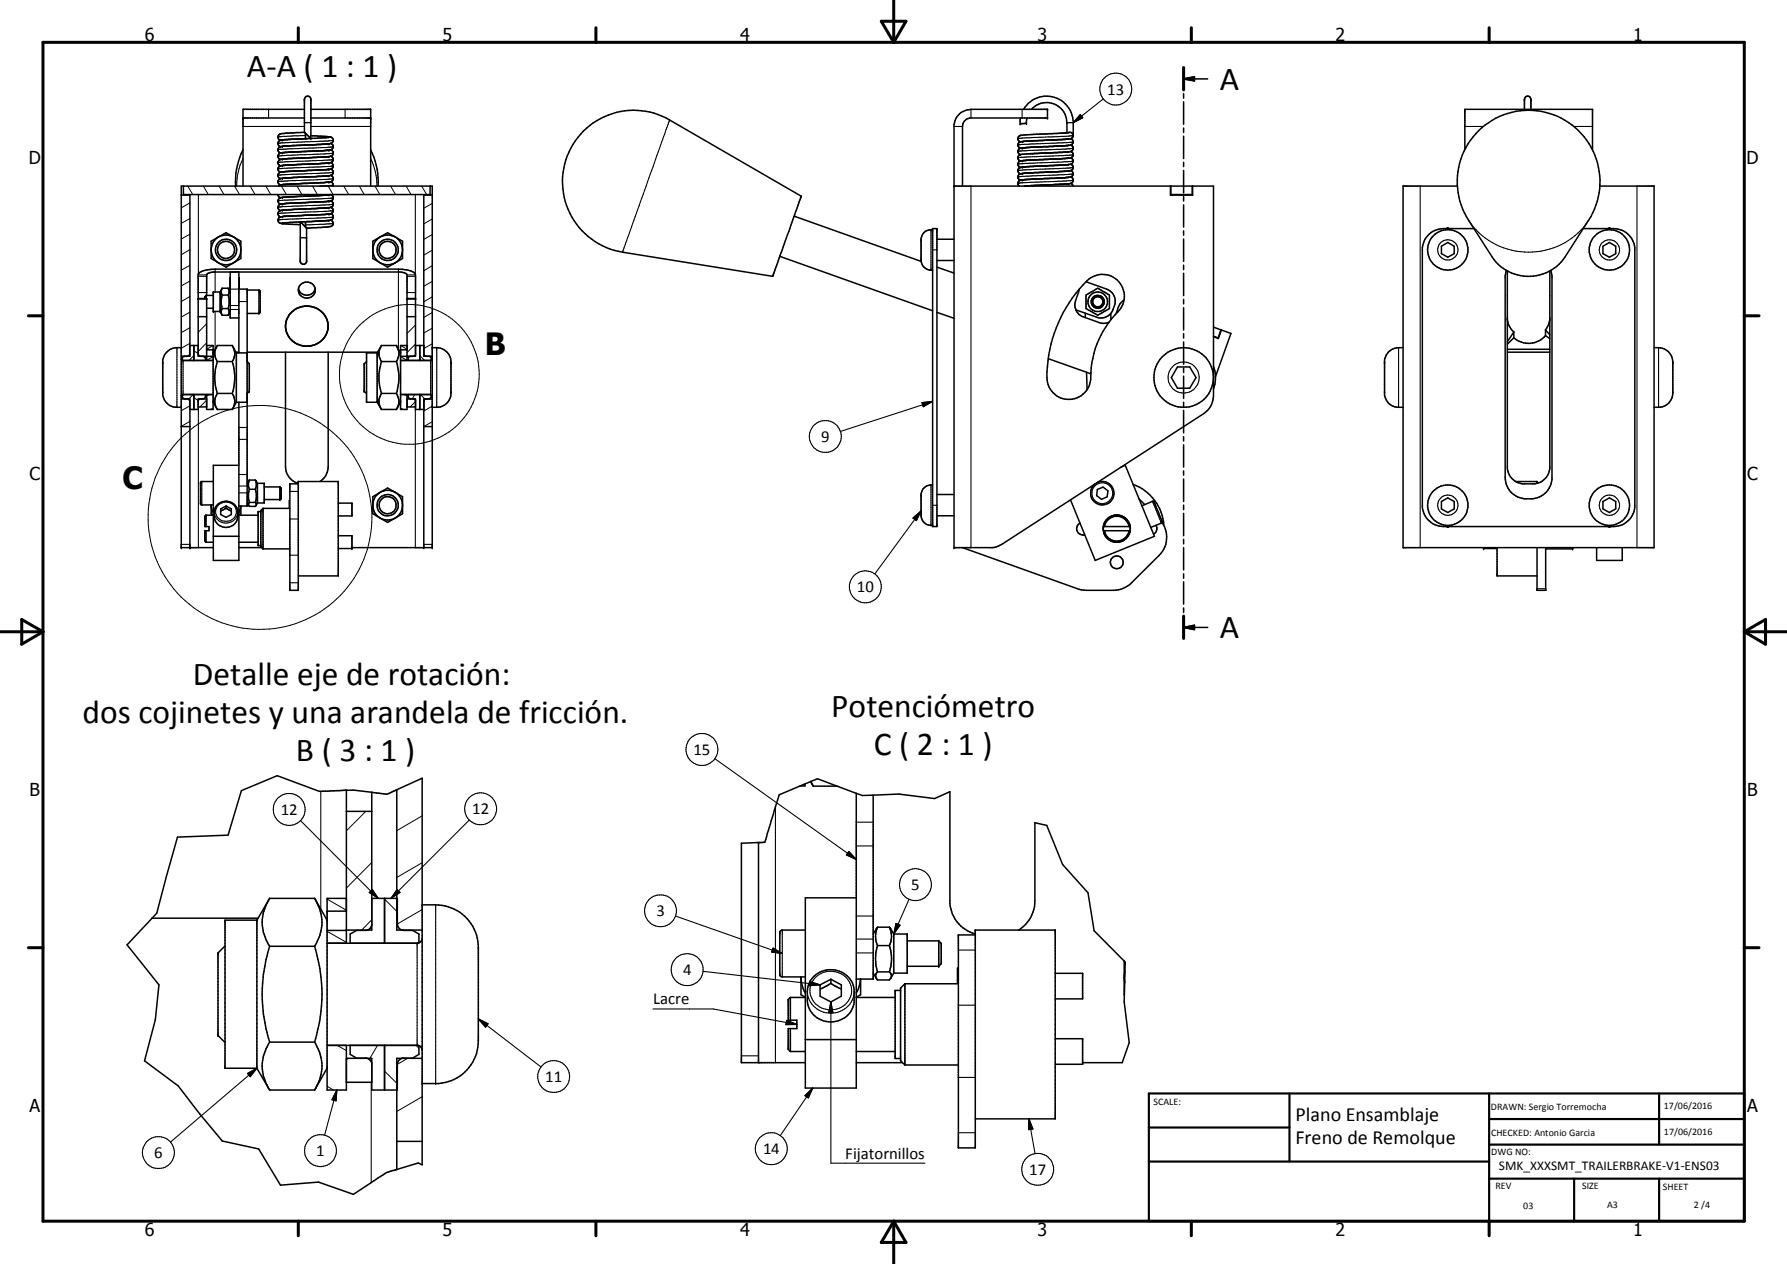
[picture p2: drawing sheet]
<svg xmlns="http://www.w3.org/2000/svg" width="420mm" height="297mm" viewBox="0 0 420 297" stroke-linecap="round" stroke-linejoin="round" font-family="sans-serif">
<defs><g id="words">
<g font-size="7.9">
<text x="58.1" y="18">A-A ( 1 : 1 )</text>
<text x="286.8" y="21">A</text>
<text x="286.8" y="149.9">A</text>
<text x="45.3" y="160.9">Detalle eje de rotación:</text>
<text x="19.4" y="169.8">dos cojinetes y una arandela de fricción.</text>
<text x="195.4" y="168.4">Potenciómetro</text>
<text x="69.5" y="178.9">B ( 3 : 1 )</text>
<text x="205.5" y="177.5">C ( 2 : 1 )</text>
</g>
<g font-size="7.2">
<text x="114" y="83.5">B</text>
<text x="28.8" y="114.9">C</text>
</g>
<g font-size="4.7">
<text x="304.6" y="263.5">Plano Ensamblaje</text>
<text x="304.6" y="268.9">Freno de Remolque</text>
</g>
<g font-size="4.2">
<text x="34" y="9.6">6</text>
<text x="104" y="9.6">5</text>
<text x="174" y="9.6">4</text>
<text x="244" y="9.6">3</text>
<text x="314" y="9.6">2</text>
<text x="384" y="9.6">1</text>
<text x="6.8" y="38.7">D</text>
<text x="410.6" y="38.7">D</text>
<text x="7" y="112.9">C</text>
<text x="410.8" y="112.9">C</text>
<text x="7" y="187.1">B</text>
<text x="410.8" y="187.1">B</text>
<text x="7" y="261.4">A</text>
<text x="410.8" y="261.4">A</text>
<text x="34" y="290.4">6</text>
<text x="104" y="290.4">5</text>
<text x="174" y="290.4">4</text>
<text x="244" y="290.4">3</text>
<text x="314" y="290.4">2</text>
<text x="384" y="290.4">1</text>
</g>
<g font-size="3.9">
<text x="260.3" y="22.2">13</text>
<text x="193.1" y="103.8">9</text>
<text x="201.5" y="139.2">10</text>
<text x="163.1" y="177.4">15</text>
<text x="66" y="191.5">12</text>
<text x="111" y="191.3">12</text>
<text x="214.2" y="209.2">5</text>
<text x="154.3" y="215.3">3</text>
<text x="160.6" y="229.1">4</text>
<text x="153.6" y="236">Lacre</text>
<text x="128.2" y="254.3">11</text>
<text x="36.3" y="272.1">6</text>
<text x="74.4" y="271.7">1</text>
<text x="179.4" y="271.2">14</text>
<text x="198.7" y="272.3">Fijatornillos</text>
<text x="242" y="276.1">17</text>
</g>
<text font-size="3.1" x="352.4" y="275">SMK_XXXSMT_TRAILERBRAKE-V1-ENS03</text>
<g font-size="2.4">
<text x="271.2" y="259.7">SCALE:</text>
<text x="350.6" y="260.8">DRAWN: Sergio Torremocha</text>
<text x="391.2" y="260.6">17/06/2016</text>
<text x="350.6" y="267">CHECKED: Antonio Garcia</text>
<text x="391.2" y="266.7">17/06/2016</text>
<text x="350.6" y="271.4">DWG NO:</text>
<text x="351.6" y="279.3">REV</text>
<text x="372" y="279.4">SIZE</text>
<text x="391" y="279.6">SHEET</text>
<text x="358.1" y="284.1">03</text>
<text x="377.9" y="283.8">A3</text>
<text x="398.3" y="283.8">2 /4</text>
</g>
</g></defs>
<g fill="none" stroke="#000" stroke-width=".35">
<path d="M278.3 18.5l2.5-.5v1zM278.3 15.9v5.2M278.3 18.5h5.7M57.1 27.7h14.5M57.1 35.2a17.3 17.3 0 0 0-1.7 8.5M65.8 37.5h.1M65.8 37.5a.78 .78 0 0 0-.5 .8 .78 .78 0 0 0 .6 .7M65.8 32.9h.1M65.9 34.5h-.1M65.9 32.9v.1M65.9 39a.76 .76 0 0 0-.6 .7 .76 .76 0 0 0 .6 .8M65.9 36h-.1a.75 .75 0 0 0-.5 .8 .75 .75 0 0 0 .6 .7"/>
<path d="M65.9 34.5a.78 .78 0 0 0-.6 .7 .78 .78 0 0 0 .6 .8M65.9 37.5h.1M66.5 35.9l-.6 .1M66.5 38.9l-.6 .1M66.5 35.9h-.1M66.6 32.9a.86 .86 0 0 0-1.1 .4 .86 .86 0 0 0 .4 1.2l1.5-.2M66.7 38.9h-.2M66.7 34.3l-.3 .1M66.8 37.3l-.4 .1M67 32.8l-.3 .1M67.1 35.8l-.6 .1M67.2 38.8l-.7 .1"/>
<path d="M67.4 34.3h-.4M67.8 38.8l-.8 .1M67.9 37.3l-2 .2M68.2 34.2l-.4 .1M68.3 34.2l-.9 .1M68.3 35.7l-1.6 .2M68.6 32.7l-2.1 .2M68.6 32.7l-.4 .1M68.7 38.7l-1.4 .1M68.9 34.2h-.6M68.9 37.2l-1.9 .1M69.3 35.7l-1.9 .1"/>
<path d="M69.4 32.7h-.8M70.1 34.2h-1.9M70.3 38.7l-2.2 .1M70.4 35.6l-1.5 .1M70.5 32.6l-1.6 .1M70.6 37.1l-2 .2M70.9 38.7h-1.9M71.2 38.6l-.5 .1M71.5 37.1l-1.9 .1M71.5 35.6l-1.4 .1M71.6 25.7h-14.5v18M71.6 31.1v-7.7a.76 .76 0 0 1 .7-.8 .76 .76 0 0 1 .8 .8v9.2"/>
<path d="M71.6 31.1l-5.4 .3a.78 .78 0 0 0-.8 .6 .78 .78 0 0 0 .4 .9M71.6 31.1l.2 .3M71.7 34.1l-2.5 .1M71.8 37.1h-.5M71.8 31.4v1.2l-1.9 .1M71.8 31.4l1.3 1.2M72.4 35.6h-1.7M72.5 38.6h-1.5M72.8 38.6h-.7M73 34l-2.4 .2M73 37l-1.4 .1M73.1 25.7h14.1v18"/>
<path d="M73.1 27.7h14.1M73.1 32.6h-1.9M73.1 38.5l-.4 .1M73.1 31.9l3.8 .2a1.06 1.06 0 0 1 1.4 1.2l-.5 .4M73.4 37l-1.2 .1M73.6 37h-.3M74.1 35.5l-2.2 .1M74.1 34l-1.6 .1M74.5 38.5h-1.5M74.7 40h-.3M74.7 37h-1.1M74.7 34h-1.1"/>
<path d="M74.9 35.5l-1.8 .1M75.1 35.4l-.4 .1M75.5 39.9l-.5 .1M75.8 33.9l-1.4 .1M75.9 38.4l-2.1 .1M76.4 36.9l-2 .1M76.4 39.9h-.5M76.6 33.9l-1.2 .1M76.6 33.9h-.4M76.7 35.3l-1.7 .1M76.7 38.4h-.3M76.7 36.8l-.1 .1"/>
<path d="M77 39.8l-2.4 .2M77 38.4l-2.1 .1M77 36.8l-.3 .1M77 39.8l-.3 .1M77.2 39.8h-.2M77.3 38.3l-.3 .1M77.3 36.8h-.1M77.3 35.3l-1.5 .1M77.3 32.3l-4.2 .3M77.4 33.8h-.3M77.8 33.7a.8 .8 0 0 1 .5 .9 .8 .8 0 0 1-.8 .7h-.6M77.8 33.7l-1.2 .2"/>
<path d="M77.8 35.2a.77 .77 0 0 1 .6 .7 .77 .77 0 0 1-.6 .8M77.8 36.7a.77 .77 0 0 1 .6 .7 .77 .77 0 0 1-.6 .8M77.8 38.2a.77 .77 0 0 1 .6 .7 .77 .77 0 0 1-.6 .8M77.8 39.7a.77 .77 0 0 1 .6 .7 .77 .77 0 0 1-.6 .8M77.8 39.7l-.8 .1M77.8 36.7l-2.4 .3M77.8 36.7h.1M77.8 38.2l-.8 .2M77.8 39.7h.1M77.8 38.2h.1M87.2 35.2a16.6 16.6 0 0 1 1.7 8.5M137.2 30.8a16.7 16.7 0 0 1 20.2-2.6l31 18-6.7 18.7-35.3-5.6a16.8 16.8 0 0 1-9.2-28.5z"/>
<path d="M239.9 27.7l-.1 1.4 1.5-.1 .2-1.3M239.9 34.8a.78 .78 0 0 0-.6 .8 .78 .78 0 0 0 .6 .8M239.9 36.4a.76 .76 0 0 0-.6 .7 .76 .76 0 0 0 .6 .7M239.9 37.8a.78 .78 0 0 0-.6 .8 .78 .78 0 0 0 .6 .8M240.4 39.3v-.1a.84 .84 0 0 0-1 .6 .84 .84 0 0 0 .5 1.1M240.7 25.7a6.3 6.3 0 0 1 7-2.9 6.3 6.3 0 0 1 4.6 6v3M240.7 37.7l-.8 .1M240.7 37.7h.5M240.7 37.7l-.3 .1M240.7 34.7l-.8 .1M240.7 34.7l-.3 .1M240.7 33.2l-.1 .1a.85 .85 0 0 0-1.2 .4 .85 .85 0 0 0 .5 1.1"/>
<path d="M241 33.2l-.6 .1M241 33.2h-.3M241 33.2h.3M241.3 34.7h-.6M241.5 39.2l-1.1 .1M241.8 37.6l-.7 .1M241.8 33.1l-.5 .1M242.2 34.6l-.4 .1M242.3 39.1l-1.6 .1M242.4 36.1l-.4 .1M242.5 25.7a4.8 4.8 0 0 1 5.2-1.3 4.8 4.8 0 0 1 3.2 4.4v2.4M242.5 33.1h-.4"/>
<path d="M242.7 34.6l-1.6 .1M242.8 37.6l-1.5 .1M243 39.1l-1.2 .1M243.2 36.1l-3.3 .3M243.2 33.1h-.5M243.2 36.1h-.4M243.7 34.5l-.5 .1M243.9 39l-1 .1M244 33.1l-2.7 .1M244.4 37.5l-2.2 .1M244.5 33l-.8 .1M245 39l-1.8 .1"/>
<path d="M245 36l-1.8 .1M245.5 34.5l-3.2 .1M245.6 37.5l-2.4 .1M245.6 33h-.5M246.2 32.9l-1.9 .1M246.4 35.9l-2.7 .2M246.8 34.4l-2.4 .1M246.8 37.4l-.6 .1M247 38.9l-2.4 .1M247.3 32.9h-1.2M247.3 37.4l-2.1 .1M247.8 38.9l-1.9 .1"/>
<path d="M247.8 35.9l-2 .1M247.8 35.9h-.9M247.9 38.9h1M248.1 38.9h-.5M248.5 34.3l-2.1 .2M248.6 37.3l-1.6 .1M248.9 32.8l-2.2 .1M249.1 35.8l-1.3 .1M249.1 38.8l-.4 .1M249.5 34.3h-.5M249.6 38.8h-.6M249.8 35.8l-1.2 .1"/>
<path d="M250 37.3l-2.1 .1M250.1 32.8l-2.3 .1M250.5 35.7l-.7 .1M250.6 38.7l-1.4 .1M250.7 37.2l-1.5 .1M250.7 34.2l-3.1 .2M250.9 31.2l-10.5 .5a.82 .82 0 0 0-1 .6 .82 .82 0 0 0 .5 1M251 35.7l-1.2 .1M251 35.7h-.3M251 32.7l-1.4 .1M251.2 34.2h-.2M251.3 31.2h.7l.3 .6"/>
<path d="M251.3 38.7h-.4M251.3 37.2l-1 .1M251.3 35.6v.1M251.3 32.6l-.1 .1M251.3 31.2h-.4M251.7 38.6l-1.5 .2M251.7 35.6a.78 .78 0 0 1 .6 .9 .78 .78 0 0 1-.8 .6l-.5 .1M251.7 32.6l.3 .1a.85 .85 0 0 1 .2 1.1 .85 .85 0 0 1-1 .4l-1.3 .1M251.7 32.6l-1.3 .2M251.7 38.6a.76 .76 0 0 1 .6 .7 .76 .76 0 0 1-.6 .8M251.8 34.1l.4 .3a.93 .93 0 0 1-.1 1.1 .93 .93 0 0 1-1.1 .2M251.8 37.1h-.1a.8 .8 0 0 1 .6 .7 .8 .8 0 0 1-.6 .8"/>
<path d="M251.9 35.6v.1M251.9 34.2h.1M252.3 31.8v.4l-.6 .4M278.3 22v1.1M278.3 23.9v5.3M278.3 30.1v1M278.3 32v5.3M278.3 38.1v1.1M344.4 35.2v-9.5h30v9.5M347.7 30.7a16.8 16.8 0 0 1 22.3-1 16.8 16.8 0 0 1 3.5 22.1l-5.6 8.6a10.3 10.3 0 0 1-17.1 0l-5.5-8.6a16.8 16.8 0 0 1 2.4-21.1zM358.4 25.7v-2.3a.76 .76 0 0 1 .8-.8 .76 .76 0 0 1 .7 .8v2.3M42.6 45.8h2.1"/>
<path d="M43.1 43.7v2h58v-2M44.7 45.7v38h-2.1M51.4 55.7l-1.8 1v4l1.8 1.1M51.4 55.7l.4-.2a3.4 3.4 0 0 1 3.1 .2M51.4 55.7a3.5 3.5 0 0 0 0 6.1M51.4 55.7l1.8-1 1.7 1M54.9 55.7l1.7 1v4l-3.4 2.1-1.8-1M54.9 55.7a3.5 3.5 0 0 1 1.3 4.8 3.5 3.5 0 0 1-4.8 1.3M65.4 45.7l.1 .4 .4 .4M65.8 40.5h.1M65.8 49.5h.1M65.9 48h-.1"/>
<path d="M65.9 51a.84 .84 0 0 0-.5 1 .84 .84 0 0 0 1 .6l4.2 .2M65.9 42a.79 .79 0 0 0-.5 .7 .79 .79 0 0 0 .5 .8M65.9 46.5a.76 .76 0 0 0-.6 .7 .76 .76 0 0 0 .6 .8M66.5 40.4a.82 .82 0 0 0-1.1 .5 .82 .82 0 0 0 .5 1.1M66.5 47.9a.84 .84 0 0 0-1.1 .5 .84 .84 0 0 0 .5 1.1M66.5 43.4h.1M66.5 43.4h-.1M66.5 41.9l-.6 .1M66.5 50.9h-.1M66.5 47.9h.1M66.5 50.9h.1M66.6 43.3l-.1 .1"/>
<path d="M66.6 43.3l-.6 .1-.4 .3M66.7 41.9h-.2M66.7 40.4h-.3M66.7 49.4a.93 .93 0 0 0-1.1 .3 .93 .93 0 0 0 0 1.1l.3 .2M66.7 50.8l-.8 .2M66.7 50.8l-.2 .1M66.7 49.4h-.2M66.7 46.4l-.8 .1M66.7 46.4h-.2M67 49.3l-.3 .1M67 47.8l-.3 .1M67 41.8l-.3 .1"/>
<path d="M67.2 47.8l-.8 .1M67.3 43.3h-.7M67.4 47.8h-.3M67.4 40.3l-.7 .1M67.5 50.8h-.8M67.5 46.3l-.5 .1M67.8 41.8l-1.1 .1M67.8 49.3h-.4M67.8 46.3h.5M67.9 43.3h-1M67.9 46.3l-1.2 .1M68.2 40.3l-1.5 .1"/>
<path d="M68.2 47.8h-.4M68.3 50.8h-1.2M68.6 41.7l-1.3 .1M68.6 50.8h-.6M68.7 46.2l-.5 .1M68.8 41.7l-.6 .1M68.8 49.2l-2.1 .2M68.8 43.2l-.9 .1M68.9 40.2l-1.2 .1M68.9 50.7l-.3 .1M69 49.2l-.8 .1M69 41.7h-.3"/>
<path d="M69.3 49.2h-.4M69.7 43.2h-.5M69.8 47.7l-2.5 .1M69.8 40.2h-.6M70.1 50.7l-1.5 .1M70.1 41.7h-1.2M70.4 49.1l-1.2 .1M70.5 46.1l-1.4 .1M70.6 52.1l1.5 1.5M70.6 52.1h1.2M70.6 52.1v9.2a.75 .75 0 0 0 .6 .8 .75 .75 0 0 0 .9-.5v-8M70.6 52.2l-4.2 .2"/>
<path d="M70.7 40.1l-2.1 .2M71 47.6l-2.2 .2M71.3 50.6l-1.7 .1M71.3 43.1l-1.1 .1M71.3 43.1l-3.4 .2M71.3 50.6l-.6 .1M71.3 49.1l-1.5 .1M71.5 46.1l-3.2 .2M71.5 46.1h-.5M71.6 49.1h-.4M71.7 50.6h-.4M71.8 52.1v1.2"/>
<path d="M71.9 41.6l-2.1 .1M72.2 49.1h-.7M72.2 47.6l-1.6 .1M72.3 52.1h-.5M72.5 40l-2.2 .2M72.7 46.1h-1.2M72.8 41.6l-1.9 .1M72.8 47.5l-1 .1M72.8 43.1h-.6M72.8 43.1h-1.5M72.9 50.5l-1.6 .1M73.1 41.5l-.4 .1"/>
<path d="M73.4 49l-1.6 .1M73.6 46l-1.6 .1M73.9 40l-2.4 .1M73.9 47.5h-.5M74.2 52l-2.4 .1M74.5 40h-1.2M74.5 43l-1.1 .1M74.5 46h-.5M74.6 41.5h-1.6M74.6 49l-1.6 .1M74.7 50.5l-2.5 .1M74.9 41.4l-1 .1"/>
<path d="M75.1 51.9l-.4 .1M75.1 48.9l-1.2 .1M75.3 42.9l-.5 .1M75.3 45.9l-.4 .1M75.4 45.9l-2.4 .2M75.5 47.4l-3.1 .2M75.8 50.4l-.8 .1M75.9 51.9l-2.7 .2M75.9 41.4h-.4M76 48.9l-1.3 .1M76.1 45.9h-.8M76.4 47.4l-1.8 .1"/>
<path d="M76.4 45.9h-.8M76.5 51.9h-.6M76.7 42.8l-3.9 .3M76.7 42.8l-.8 .1M76.7 45.8l-.3 .1M77 51.8l-.2 .1M77 50.3l-3.6 .2M77 48.8l-1.5 .1M77 48.8h.3M77 47.3l-1.1 .1M77 45.8a.81 .81 0 0 1 1.1 .2 .81 .81 0 0 1-.1 1.1l-.2 .1M77 41.3l-.6 .1"/>
<path d="M77 47.3l-.3 .1M77 48.8l-.5 .1M77.1 51.8l-.1 .1M77.2 42.8h-.5M77.2 47.3h-.2M77.3 45.8l-.9 .1M77.3 51.8l-1.4 .1M77.3 50.3l-1 .1M77.3 41.3l-2.6 .1M77.8 48.7a.77 .77 0 0 1 .6 .7 .77 .77 0 0 1-.6 .8M77.8 47.2a.82 .82 0 0 1 .5 1.1 .82 .82 0 0 1-1.1 .5M77.8 47.2l-.8 .1"/>
<path d="M77.8 41.2a.77 .77 0 0 1 .6 .7 .77 .77 0 0 1-.6 .8M77.8 42.7l.5 .5v.5M77.8 50.2a.79 .79 0 0 1 .5 .8 .79 .79 0 0 1-.5 .7M77.8 50.2l-.7 .1M77.8 42.7l-.8 .1M77.8 41.2h.1M77.8 41.2l-.6 .1M77.8 42.7h.1M77.8 50.2h.1M77.8 51.7a.83 .83 0 0 1 .5 1.1 .83 .83 0 0 1-1 .5l-5.2 .3M77.8 51.7l-.5 .1M87.7 59.2a3.5 3.5 0 0 0 5.2 2.6"/>
<path d="M89.4 55.7l-1.7 1v4l3.4 2.1 1.8-1M89.4 55.7a3.5 3.5 0 0 0-1.7 2.6M89.4 55.7l.4-.2a3.5 3.5 0 0 1 3.1 .2M89.4 55.7l1.7-1 1.8 1M92.9 55.7l1.7 1v4l-1.7 1.1M92.9 55.7a3.5 3.5 0 0 1 0 6.1M99.6 45.8h2M99.6 45.7v38h2M186.7 50.8l29.9 10.6M219.3 53.7h1v70h-1zM219.3 54a2.43 2.43 0 0 0-2.7 2v5.5a2.48 2.48 0 0 0 2.7 2M220.3 56.2h4"/>
<path d="M224.3 43.7h61v49.3a5.2 5.2 0 0 1-2.3 4.2l-47.5 30.7-1.3 .6-.9 .2h-9v-99.4a4 4 0 0 1 4-3.6h18v2h-18.3a2.07 2.07 0 0 0-1.7 2v14M239.9 40.9a.76 .76 0 0 0-.6 .7 .76 .76 0 0 0 .6 .7M240.9 42.2l-.5 .1M241.1 43.7h-.3M241.1 40.7l-.7 .1M241.2 42.2h-.6a.88 .88 0 0 0-1.1 .4 .88 .88 0 0 0 .2 1.1M241.6 42.2h-.4M241.8 40.6l-1.9 .3M242.5 40.6l-1.2 .1M242.6 43.6l-1.5 .1M242.6 43.6l-1 .1M242.7 40.6h.3"/>
<path d="M242.8 40.6h-.4M242.9 42.1l-.9 .1M243.3 40.6h-.4M243.5 43.6h-.9M244 42l-.5 .1M244.6 40.5l-1.4 .1M245.1 43.5l-1.1 .1M245.7 42h-1.2M246.4 40.4l-2.3 .2M246.7 43.4l-3.7 .2M247 41.9l-5.8 .3M247.2 43.4l-1.3 .1"/>
<path d="M247.6 40.4l-2.3 .1M248 41.9l-1.7 .1M248.2 43.3l-1 .1M248.7 40.3l-1.7 .1M249 41.8l-1.1 .1M249.2 43.3l-2 .1M249.5 40.3l-1.1 .1M250.3 41.8l-1.9 .1M250.3 40.3h-1.4M250.6 43.2l-1.9 .1M250.6 41.7l-.3 .1M251 41.7l-.7 .1"/>
<path d="M251.2 43.2l-1.4 .1M251.2 40.2l-1.4 .1M251.3 41.7h-.7M251.7 43.1l-.8 .1M251.7 40.1a.85 .85 0 0 1 .6 1.1 .85 .85 0 0 1-1.1 .5M251.7 40.1l-1.1 .2M251.7 43.1l.4 .2 .2 .4M251.8 41.6h-.1a.7 .7 0 0 1 .6 .9l-.2 .4-.4 .2M275.2 43.7v2.1h5.2v-2.1M275.2 45.7h5.2M275.3 43.7v2M278.3 40v5.3"/>
<path d="M278.3 46.2v1M278.3 48.1v5.3M278.3 54.2v1.1M278.3 56.2v5.2M280.3 43.7v2M338.9 57.9l1.5-.9 1.5 .9v1.7l-1.5 .9-1.5-.9zM340.1 53.7l.3-.2 .3 .2M342.7 43.7h-12.8v85h59v-85h-12.8M346.5 53.7h-7.1a4.9 4.9 0 0 0-5 4.5v61.1a5 5 0 0 0 5 4.4h40a5 5 0 0 0 5-4.4v-61.1a5 5 0 0 0-5-4.5h-7.1M376.9 57.9l1.5-.9 1.5 .9v1.7l-1.5 .9-1.5-.9zM378.1 53.7l.3-.2 .3 .2M46.6 74.4h2"/>
<path d="M46.6 70.1h2v14.6M48.5 69.4l-.3 .3v.4M48.5 69.4v.7M48.5 69.4h1.7M48.6 69.4v-4.8l.2-.3 1.4-.4h43.9l.9 .2 .7 .5v20.1M48.6 72.4h1.6M51.8 68.6h-1.6v4.6h1.6M51.8 68.6v4.6M51.8 73.2l.4 .9M52.2 72.5l-.2 .6 .2 1M52.2 67.7l-.2 .7 .2 .9M52.2 69.3l-.2 1.2 .2 2"/>
<path d="M52.2 67.7l-.4 .9M52.2 69.3h1.4M52.2 67.7h1.4M52.2 72.5h1.4M52.2 74.1h1.4M53.6 72.5l.3 .6-.3 1M53.6 67.7l.3 .7-.3 .9M53.6 69.3l.3 1.2-.3 2M53.6 67.7l.5 .9M54.1 68.5h.1M54.1 63.9v10.8h2.1M54.1 65.3l-.1 3.2"/>
<path d="M54.1 73.2l-.5 .9M56.2 65.3v2.6M56.2 63.9v19M56.2 67.9h1.9v51h-1.9M58.1 68.2h2.8l.3 .3-.1 5-.2 .2h-2.8M67.2 76.1v1.1M67.2 77.4a4.8 4.8 0 0 0 3.7 3.8M67.5 74.9l-.3 1M68.4 73.6a4.5 4.5 0 0 0-1.1 4.1M68.7 73.2l-.8 1M70.2 67.9a1.98 1.98 0 0 0 1.9 2.2 1.98 1.98 0 0 0 2-2.2M70.2 67.9a2.01 2.01 0 0 1 1.9-1.6 2.01 2.01 0 0 1 2 1.6"/>
<path d="M70.2 67.8a2.02 2.02 0 0 0 1.9 1.6 2.02 2.02 0 0 0 2-1.6M72 71.9a5 5 0 0 0-3.4 1.5M72.3 71.9a5.1 5.1 0 0 1 4.2 2.5M72.5 71.9l-1.9 .2-1.4 .8M72.8 72a4.7 4.7 0 0 1 3.6 7.1M75.7 79.9l-1.3 1-1.6 .4M76.2 79.3l-.3 .5M76.7 74.6l.4 1.5M77.1 76.4a5 5 0 0 1-4.2 4.9 5 5 0 0 1-5.6-3.4M95.7 74.4h2M95.7 70.1h2M183.3 60.2l36 12.8"/>
<path d="M220.3 73.4l4 1.4M220.3 62.8l4 1.4M220.3 61.2h4M253.7 68l-.1 .7a5 5 0 0 0-.8 3.5 3.1 3.1 0 0 0 1.9 2.3l4.2 1.4h1.1l.8-.2M255.2 73.6v1.1M255.3 66.2l4.9 1.7a3.2 3.2 0 0 1 1.5 4.8 2.99 2.99 0 0 1-3.8 1.8l-5-1.7M255.3 69.3l2.8-1.6 .8 .5 1.9 1.1v3.2l-2.7 1.6-2-1.2-.8-.4zM255.6 66a5.1 5.1 0 0 1 7.3 0 5.1 5.1 0 0 1-.1 7.3 21.8 21.8 0 0 0-6.4 16 5.2 5.2 0 0 1-5.4 4.6 5.2 5.2 0 0 1-4.8-5.2 32.3 32.3 0 0 1 9.4-22.7zM256.6 71.2l.3 .6M256.7 70.4l-.1 .3M256.7 70.4a1.44 1.44 0 0 0 .2 1.4M256.9 71.8l.6 .5 .6 .1"/>
<path d="M256.9 71.8l.1 .2M257.1 72l.7 .4M257.2 69.7l-.5 .7M257.5 69.6l-.3 .1M258.1 69.4l-.6 .2M258.1 69.4l.8 .3M258.1 69.4l.2 .1M258.1 69.4l-.6 .1M258.4 72.4h-.3M258.6 69.5l.3 .1M258.9 69.6l.3 .2M259.2 69.8l.4 .8"/>
<path d="M259.4 71.7l-.4 .4-.6 .3M259.6 70.6v.6a1.4 1.4 0 0 1-.9 1.1M261.2 73.7v1.4M264.3 70.5a4.2 4.2 0 0 0-1.9 3.2M278.3 62.3v1.1M278.3 64.2v5.3M278.3 70.4v1M278.3 72.3v5.3M278.3 78.4v1.1M285.3 76.9l1.8 .6M285.3 79l1.1 .4M286.4 79.4h.1"/>
<path d="M287.1 77.5l-.7 1.9M287.1 77.5l.1 .1M287.2 77.6l2.2 .8-3.6 10.1M287.2 77.6l-.7 1.9-1.2-.4M354.2 63.5l-.3 1.3v47.4a5 5 0 0 0 4.5 5 6.6 6.6 0 0 0 4-.7 5.1 5.1 0 0 0 2.5-3.8v-47.9l-.3-1.3M354.4 63.7v46.5a4.1 4.1 0 0 0 3.5 3.5h3a4.2 4.2 0 0 0 3.5-3.5v-46.5M354.4 75.1l.4 1.4 1.1 1.5M355.9 78l-1.5 2.3M355.9 79.4l-1.5 1.5M355.9 78v1.4M363.4 78.9a5.2 5.2 0 0 1-7.5 .5M363.4 77.5l1 1.2"/>
<path d="M363.4 77.5v1.4M363.4 78.9l1 .7M364.4 75.1l-.3 1.1-.7 1.3M42.6 81.7a3.7 3.7 0 0 0-4.3 2.9v8.2a3.6 3.6 0 0 0 4.3 2.9M42.6 93.8h2.1v34.9M42.6 84.3l.3 .4h7.2M42.9 92.8v.6l.5 .3M44.1 93.7l.3 .1 .2 .4v2h2v-2.4h2M45.6 81.2v3.5M45.6 92.7v3.5M46.6 95.6h2M46.6 83.2l.3 .5h.9l.5 .3v.7"/>
<path d="M46.6 81.2h-2v2.2l-.4 .3h-.8l-.5 .3v.7M47.1 93.7l-.4 .2-.1 .3M48.3 92.7v.7l-.5 .3M48.6 83.7h-2v-19.1a2.1 2.1 0 0 1 2.1-1.2l1.9-.2 43.6 .1a4.3 4.3 0 0 1 3.5 1.1v19.3h-2M48.6 81.2h1.5v15h-1.5v-3.5M48.6 83.7h1.5M48.6 82.2h1.5M50.1 82.8h.1M50.1 92.7h-7.1l-.3 .2-.1 .2M50.1 94.5l1 1.7M51.1 81.2h3.5M51.1 96.2h3.5"/>
<path d="M51.1 85h3.5M51.1 92.5h3.5M51.1 81.2l-.1 .3a3.1 3.1 0 0 0-.3 2.7l.4 .8M51.1 85a12.4 12.4 0 0 0 0 7.5M51.1 92.5a3.3 3.3 0 0 0 0 3.7M51.1 81.2l-1 1.7M54.6 81.2l.2 .3a3.2 3.2 0 0 1-.2 3.5M54.6 85a12 12 0 0 1 0 7.5M54.6 92.5a3.3 3.3 0 0 1 0 3.7M54.6 81.2l1 1.7M55.5 82.8h.7M55.6 94.5h2.5"/>
<path d="M55.6 82.9h2.5M55.6 82.9v11.6M55.6 94.5l-1 1.7M56.2 94.5v37.2h-6v-22.4h6M58.1 82.8h30.7M58.1 85l.5 .5v6.4l-.5 .6M67.1 82.8v26.9a4.1 4.1 0 0 0 3 3.9M71.2 81.3l1.1 .1M77.2 82.8v26.9a4.2 4.2 0 0 1-2 3.5M86.2 85l-.6 .5v6.4l.6 .6M88.7 82.9v11.6M88.7 82.9h-2.5v11.6h2.5"/>
<path d="M88.7 94.5l1 1.7M89.7 81.2h3.5M89.7 96.2h3.5M89.7 92.5l-.6 1.4v.9l.6 1.4M89.7 81.2l-.6 1.5v.8l.6 1.5M89.7 85l-.6 2.8v1.8l.6 2.9M89.7 81.2l-1 1.7M89.7 85h3.5M89.7 92.5h3.5M93.2 92.5l.2 .3a3.2 3.2 0 0 1-.2 3.4M93.2 81.2l.2 .3a3.2 3.2 0 0 1-.2 3.5M93.2 85a12 12 0 0 1 0 7.5"/>
<path d="M93.2 81.2l1 1.7M94.1 82.8h.1M94.2 83.7h1.5M94.2 84.7h7.2M94.2 92.7h7l.4 .3M94.2 82.2h1.5M94.2 94.5l-1 1.7M95.7 81.2h-1.5v15h1.5v-3.5M95.7 95.6h2M96 92.7v.7l.5 .3M97.2 93.7l.5 .4M97.7 83.4l-.3 .3h-.9l-.5 .3v.7"/>
<path d="M97.7 81.2h2l.1 2.3 1.6 .5v.7M98.7 81.2v3.5M98.7 92.7v3.5M100.2 93.7l-.3 .1-.2 .4v2h-2v-2.4h-2M101.4 92.8v.6l-.5 .3M101.6 81.7a3.6 3.6 0 0 1 4.4 3.4v7.3a3.5 3.5 0 0 1-4.4 3.3M101.6 93.8h-2v34.9M101.6 84.5l-.2 .2M246.5 84.3l10 3.5M255.5 87.5l.1 4.1M276.8 86.2h2.9l1.5 2.5-1.5 2.5h-2.9l-1.4-2.5zM278.3 80.3v5.3"/>
<path d="M278.3 86.5v1M278.3 88.4v5.2M278.3 94.5v1.1M278.3 96.4v5.3M285.3 86l.5 2.4-.1 1.9-.4 1.1M329.9 81.7a3.6 3.6 0 0 0-4.4 2.9v8.2a3.5 3.5 0 0 0 4.4 2.9M354.4 82.8h10M354.4 82.1h10M388.9 81.7a3.6 3.6 0 0 1 4.4 3.4v7.3a3.5 3.5 0 0 1-4.4 3.3M42.6 100.2h2.1M49.6 118.7v2l.6 .3M49.6 119l.6 1.5"/>
<path d="M50.2 113.2h-2.9l-.2 .1v5.2l.3 .2h2.8M51 118.7a2.81 2.81 0 0 1 3-.8 2.81 2.81 0 0 1 1.9 2.5 2.85 2.85 0 0 1-3.5 3.4 2.86 2.86 0 0 1-2-3.4l.1-.8zM51.9 119.6l1.3-.7 1.2 .7v1.3l-1.2 .7-1.3-.7zM53.2 119.4l-1.3 .7M53.2 118.9v.5M53.2 119.4l1.2 .7M58.1 118.2l.4 .6M58.6 118.1l-.2 .3 .2 .6h1.4l.2-.3M58.6 112.8l-.2 .9 .2 1.3M58.6 115l-.2 1.2 .2 1.9M58.6 112.8l-.5 .8M58.6 118.1h1.4"/>
<path d="M58.6 115h1.4M58.6 112.8h1.4M60 112.8l.5 .8M60 112.8l.3 .9-.3 1.3M60 115l.3 1.2-.3 1.9M60 118.1l.3 .6M60.5 113.6h1.6v4.6h-1.6M60.5 113.6v4.6M60.5 118.2l-.3 .6M61.8 119.5v9.5M61.8 119.5l-.5 .5v8.5l.5 .5M61.8 119.5h6.3"/>
<path d="M62.1 114.4h3.7M62.1 117.4h3.7M65.8 114.4v3M65.8 114.4l.3 .3v2.4l-.3 .3M68.1 117.6h-.1v1.9M70.1 113.7h-2v25h2v-25.5h9.4v22.1h-9.4M79.5 118.2h3.3v3h-3.3M87.7 119.2a3.5 3.5 0 0 0 5.2 2.6M92.9 115.7a3.5 3.5 0 0 0-5.2 2.6M92.9 115.7l-1.8-1-3.4 2v4l3.4 2.1 1.8-1M92.9 115.7a3.5 3.5 0 0 1 0 6.1M92.9 115.7l1.7 1v4l-1.7 1.1"/>
<path d="M99.6 100.2h2M219.3 114a2.48 2.48 0 0 0-2.7 2v5.5a2.48 2.48 0 0 0 2.7 2M220.3 116.2h4M257.8 113.5a2.77 2.77 0 0 1 4.1 2.4 2.77 2.77 0 0 1-4 2.5 2.77 2.77 0 0 1-.4-4.7M258 115l1.4-.5 1.1 .9-.2 1.4-1.3 .5-1.2-.8zM263.6 109.8l1-.5 6.8 16.7-13.9 5.7-5.8-14.2M266.4 113.8a11 11 0 0 1 7.2 9.7M267.8 117.2l1.3 1.4M268.5 118.9l2.7-1.1 2 4.7M278.3 102.6v1M278.3 104.5v5.3M278.3 110.7v1"/>
<path d="M278.3 112.6v5.3M278.3 118.7v1.1M338.9 117.9l1.5-.9 1.5 .9v1.7l-1.5 .8-1.5-.8zM356.3 113.2h5.1v.4M376.9 117.9l1.5-.9 1.5 .9v1.7l-1.5 .8-1.5-.8zM48.4 121.1l-.2 .2v2.4h.9v1h-.9v2.5l.2 .2M48.4 127.4h1.8M48.4 121.1h1.8M48.4 121.1v2.6M48.4 124.7v2.7M50.2 128.7h-7.6v-85h59v85h-18.8M50.2 126h6"/>
<path d="M56.2 128.7h5.3M56.2 127.4h4.5M56.2 121.1h4.5M56.2 120.5l.4-1.6v1.8l-.4 .3M61.3 120.2h-.6v8h.6M61.8 129h6.3M79.5 125.9h3.3v3h-3.3M220.3 121.2h4M253.9 122.9a1.49 1.49 0 0 0-.6 1.9 1.49 1.49 0 0 0 1.7 .9M259.4 123.7h6.3l.1 .4M259.4 123.7v1h6.3M259.5 125a3.2 3.2 0 0 0 4.1 2.3"/>
<path d="M259.5 123.3a3.4 3.4 0 0 0 .9 3.3M259.5 123.3l-.1 .4M259.7 124.7a2.92 2.92 0 0 0 2.9 2.5 2.92 2.92 0 0 0 2.9-2.5M259.7 123.7a2.92 2.92 0 0 1 2.9-2.4 2.92 2.92 0 0 1 2.9 2.4M259.9 122.5l-.4 .8M260.4 121.8l-.5 .8M260.7 126.8l1.2 .5M261.6 121.2l-1.2 .6M261.9 121.1a3.2 3.2 0 0 1 3.8 2.3M263.6 127.3h-1.7M264.4 126.9l-.8 .4M264.4 126.8l-.8 .5"/>
<path d="M264.5 121.7a3.2 3.2 0 0 0-4.1 .2M264.7 121.9l.9 1.4 .1 1.4M265 126.3l-.6 .6M265 126.3l-.6 .5M265.2 125.9l-.2 .4M265.6 125.1l-.6 1.2M265.6 125.1l-.4 .8M265.7 124.7l-.1 .4M265.8 124.3l-.1 .4M265.8 124.5l-.1 .1M271.8 123.4a1.46 1.46 0 0 1-.6 2.1M273.2 122.8a6 6 0 0 1-.6 7.7l-6.5 6.4a6 6 0 0 1-4.3 1.8h-6.5l-1.5-.2-27.5-9.8"/>
<path d="M273.2 122.5h.1M273.2 122.5l-.1 .4-2.6 1.1M278.3 120.6v5.3M278.3 126.7v1.1M278.3 128.7v5.2M278.3 134.8v1.1M278.3 136.7v5.3M340.1 123.7l.3 .2 .3-.2M348.8 128.7v.2h3.2M352 128.7v6.6h9.4M361.4 128.7v10h2v-10M363.4 129h6.3"/>
<path d="M369.7 128.7v.3M370 128.7l-.3 .3M375.4 128.7v3h6v-3M378.1 123.7l.3 .2 .3-.2M278.3 147.4l2.5-.5v1.1zM278.3 142.9v1M278.3 144.8v5.2M278.3 147.4h5.7M81.4 185.7l-6.3 .3-9.9-3.7-8.4 3.5-3.2 10.5-11.9 .4-4.8 17.9-1.1 1.2M81.4 185.7h1.7l4.3 .5M81.4 185.7v36M81.4 190.7h6"/>
<path d="M87.4 186.2v32.4h-6M93.3 185.6v33h6M93.3 185.6l-.6 .3a4 4 0 0 1-3.6 .5l-1.7-.2M93.3 185.6l6-2.7v90.8l-1-.4-5 1.5M178.3 198l-4 .2v51.5h15M178.3 198v51.7M188.1 184.7l-4.9 2.1-3.4 11.2h-1.5M189.3 184.2l-1.2 .5M189.3 184.2v.5h-1.2M190.6 183.7l-1.3 .5M190.6 183.7l.6 1M190.7 183.6l1.5-.6 4.6 1.7"/>
<path d="M190.7 183.6l-.1 .1M190.7 183.6l.5 1.1M191.2 184.7h5.6M196.8 184.7l4.5 1.7M201.3 186.4v69.3h-12v-44.7h12M201.3 186.4l1.5 .5h2.5M205.3 186.9v43.2h-4M205.3 186.9l6-.3 8.4 1.1 3.6-1.6v26.3a8.1 8.1 0 0 0 6 7.1M35.8 215.8h24.9M35.8 215.8l-5.9 6.2 7.5 9.4-.9 8.2-2.5 9.7 7.9 5.9 5 6.5 5.4 6.4 8.5 1.9 5.1 8.5 9-.7 8.2 2.9 5.2-3.5a11.1 11.1 0 0 1 4.1-2.1l.9-.3M60.4 216.2h-7.5v34.8h7.5M60.4 216.2v34.8"/>
<path d="M63.4 211.1h10.6M63.4 211.1a9.9 9.9 0 0 0 0 11.3M63.4 211.1l-3 5.1M74 211.1a10.2 10.2 0 0 1 0 11.3M74 211.1l2.9 5.1M76.7 215.8l.2 .1M76.9 218.7h4.5M76.9 214.1h4.5M81.4 211.1h-4.5v45.1h4.5v-10.5M87.4 211.1h6l.1 6.3a1.49 1.49 0 0 0 1.4 1.3h2.1l1.5 .8v2M87.4 217.4l-.4 .8-.5 .3-2.6 .2-1.6 .8v2.2M90.4 211.1v10.6"/>
<path d="M99.3 212.6h3.1a10 10 0 0 1 10.1 10.1v21.9a10.1 10.1 0 0 1-9.3 10h-3.9M189.3 218.6h-5.4l-.6 .4v10.2l.3 .3 .3 .1h5.4M206.3 217.9a5.2 5.2 0 0 0 0 4.3M206.3 217.9l-1 1.6M206.3 217.9h2.8M209.1 217.9l1 1.6M209.1 217.9a4.8 4.8 0 0 1 0 4.3M210.1 219.5h3.2v9.2h-3.2M210.1 219.5v9.2M229.3 219.7h-4v50h4v-51.1h18.8v44.3h-18.8M239.5 218.6a8 8 0 0 0 3.8-6.9v-18.4l2.8 .7 3.7 9.2 6 6.6 1.4 8.9 7.1 7.1M52.9 222.3l-1.6 1.6v19.4l1.6 1.7"/>
<path d="M63.4 222.4a37.2 37.2 0 0 0 0 22.5M63.4 222.4h10.6M74 222.4a38.2 38.2 0 0 1 0 22.5M99.3 220.7l-.5 .7-.7 .3h-21.2M185.8 234.4l-.5 .5v4.8h2.1v2h-2.1v4.9l.5 .5M185.8 234.4v5.3M185.8 234.4h3.5M189.3 233.3l-.8-2-.2-1.7v4.2l1 .6M191.1 229.7a5.6 5.6 0 0 1 5.7-1.6 5.6 5.6 0 0 1 4 4.4v3.1a5.6 5.6 0 0 1-5.7 4.6 5.6 5.6 0 0 1-5.3-5.1 9.1 9.1 0 0 1 .3-3.6zM192.8 231.4l2.6-1.3 2.4 1.3v2.7l-2.4 1.4-2.6-1.4zM195.4 231.1l-2.6 1.3M195.4 230.1v1"/>
<path d="M195.4 231.1l2.4 1.3M201.3 233.3l.5-1 .5-2.2v3.7l-1 .6M201.3 234.4h9.2M205.3 228.7l.7 1.1M206.3 228.4a1.22 1.22 0 0 0-.3 1.5l.3 .4h2.8a1.15 1.15 0 0 0 0-1.9M206.3 222.2a10.5 10.5 0 0 0 0 6.2M206.3 228.4h2.8M206.3 222.2h2.8M209.1 222.2a9.7 9.7 0 0 1 0 6.2M210.1 228.7l-.6 1.1M211.7 232.7h-1.2v16.1h1.2M212.8 231.2v19.1"/>
<path d="M212.8 231.2l-1.1 1v17.1l1.1 1M212.8 231.2h12.5M213.3 221.1h7.4M213.3 227.1h7.4M220.7 221.1v6M220.7 221.1l.6 .6v4.8l-.6 .6M225.3 227.5h-.2v3.7M248.1 228.7h6.4v6h-6.4M264.3 225.8v8M264.3 225.8l.3 .3-.1 2.1M264.3 233.8h.1M264.4 233.8l-.1 1.7 1.2 9.5-1.6 4.7h-9.4"/>
<path d="M264.4 230.9v2.9M264.5 228.2l-.1 2.7M264.5 228.2l-.2 1.6 .1 1.1M60.4 251l3 5.2M63.4 256.2h10.6M63.4 244.9a9.8 9.8 0 0 0 0 11.3M63.4 244.9h10.6M74 244.9a10 10 0 0 1 0 11.3M76.9 245.7h21.4l.5 .2 .5 .6M76.9 251l-2.9 5.2M81.4 254.3h6M82.3 245.7v2.1l1.6 .9 2.6 .1 .5 .3 .4 .8"/>
<path d="M90.4 245.7v10.5M98.5 245.7v2.1l-1.5 .9-2.7 .1-.8 .8-.1 6.6h-6v-7.5h-6M99.3 248.7h-6v26.1M185.8 241.7v5.4M185.8 247.1h3.5M189.3 244.3h12M201.3 249.7h10.9M201.3 247.1h9.2M212.8 250.3h12.5M248.1 244.1h6.4v6h-6.4M93.3 268.2h6"/>
<circle cx="53.2" cy="58.7" r="2.5"/>
<circle cx="53.2" cy="58.7" r="2.01"/>
<circle cx="91.1" cy="58.7" r="2.02"/>
<circle cx="91.1" cy="58.7" r="2.52"/>
<circle cx="340.4" cy="58.7" r="4.7"/>
<circle cx="378.4" cy="58.7" r="4.7"/>
<circle cx="258.1" cy="70.9" r="2.3"/>
<circle cx="258.1" cy="70.9" r="1.19"/>
<circle cx="278.3" cy="88.7" r="7"/>
<circle cx="91.1" cy="118.7" r="2"/>
<circle cx="91.1" cy="118.7" r="2.5"/>
<circle cx="340.4" cy="118.7" r="4.8"/>
<circle cx="378.4" cy="118.7" r="4.8"/>
<circle cx="262.6" cy="132.2" r="1.5"/>
</g>
<g fill="none" stroke="#000" stroke-width=".25">
<path d="M57.1 29.7h14.5M57.1 37.3l-.6 1.5-.7 2.4-.1 2.5M63.1 25.7v2M65.4 39.7h.1M65.4 38.2h.1M65.4 36.7h.1M65.4 35.2h.1M65.5 36.7h-.1M65.6 32.1v.1M71.6 28.8h1.5M71.8 31.8l-6.4 .4M73.1 29.7h14.1"/>
<path d="M78.3 39h.1M78.3 37.5h.1M78.3 34.5h.1M78.3 33h.1M78.3 39l-12.9 .7M78.3 37.5l-12.9 .7M78.3 36l-12.9 .7M78.3 34.5l-12.9 .7M78.3 33l-12.9 .7M81.1 25.7v2M87.2 37.3l1.1 3.1 .3 3.3M157.4 28.2h.1"/>
<path d="M157.4 28.2l-11 31M224.3 29.7h2M228.3 25.7v2M239.3 38.6h.1M239.3 37.1h.1M239.3 34.1h.1M239.3 32.6h.1M240.3 25.7v2M250.9 28.8h.1M250.9 28.8h1.4M252.2 34.9l-12.9 .7M252.3 39.4h.1"/>
<path d="M252.3 36.4h.1M252.3 34.8h.1M252.3 33.4h.1M252.3 37.8l-13 .8M252.3 39.4l-13 .7M252.3 34.8v.1M252.3 36.4l-13 .7M252.3 34.8l-.1 .1M252.3 33.3l-1.4 .2-11.6 .6M252.3 31.8l-13 .8M254 26.9l.6 .8-2.3 1.1zM259.4 23.2l-7.1 5.6"/>
<path d="M344.4 29.7h4.4M370 29.7h4.4M46.6 45.7v18.7M65.4 48.7h.1M65.6 48.6v.1M70.6 55.9h1.5M72.1 55.9h.1M78.3 43.5h.1M78.3 43.5l-3.3 .2M78.3 52.5h.1M78.3 51h.1M78.3 49.5h.1"/>
<path d="M78.3 40.5h.1M78.3 42l-12.9 .7M78.3 40.5l-12.9 .7M78.3 52.5l-6.5 .4M78.3 51l-12.9 .7M78.3 49.5l-12.9 .7M78.3 48l-12.9 .7M78.3 42h.1M78.3 46.5l-11.5 .5-1.4 .2M97.7 45.7v18.7M146.4 59.2v.1M218.9 54v9.5"/>
<path d="M219.3 58.7h1M228.3 43.7v85M239.3 43.1h.1M239.3 41.6h.1M239.3 40.1h.1M239.5 41.5l-.1 .1M239.6 40h.1M252.3 40.9h.1M252.3 40.9l-13 .7M252.3 42.3l-13 .8M333.9 43.7v85M345.3 51.8a17 17 0 0 0 28.2 0"/>
<path d="M384.9 43.7v85M46.6 64.6h2M46.6 70.3h2M46.6 64.9h2M46.6 68.7h2M50.6 63.2v5.4M50.6 73.2v8.8M54.1 72.7h2.1M54.1 67.9h2.1M54.1 71.8h2.1M56.2 70.9h1.9M60.9 73.7h.1"/>
<path d="M60.9 68.2v5.5M93.7 63.2v18.8M95.7 64.6h2M95.7 70.3h2M95.7 64.9h2M95.7 68.7h2M41.6 81.7v14M42.9 84.7h.1v8M43 92.7h.1M43 92.7l-.1 .1M46.6 95.6v33.1M97.7 95.6v33.1"/>
<path d="M101.2 92.7h.1M101.2 92.7l.2 .1M101.4 84.7h-.2v8M102.7 81.7v14M216.8 94.6l2.5-.3-2.2 1.3zM219.3 94.3l-21.7 7.1M328.8 81.7v14M390 81.7v14M47.4 113.2v5.5M51.4 118.7a2.49 2.49 0 0 1 2.7-.5 2.49 2.49 0 0 1 1.5 2.4 2.47 2.47 0 0 1-2.8 1.9 2.47 2.47 0 0 1-2.1-2.6zM56.2 115.8h1.9M56.2 114.2h1.9"/>
<path d="M56.2 100.5h1.9M56.2 103.3h1.9M56.2 111.5h1.9M68.1 115.5h2M218.9 114v9.5M219.3 118.7h1M271 117.8l2.1 5.1M42.6 127.9h2.1M50.4 120.4a2.78 2.78 0 0 0 2.7 2.5 2.78 2.78 0 0 0 2.8-2.5M68.1 122h2M68.1 130.5h2M68.1 136.9h2"/>
<path d="M99.6 127.9h2M214.7 121.8l1.9-1.7-1.1 2.2zM216.6 120.1l-10.9 14.8M361.4 138.3h2M168.1 178.3l33.2 23.7M70.6 192.8l18.3 18.3M75.4 186v27.7M110.4 192.7l-18.5 18.4M182.3 189.6v60.1M201.3 193.2h4M201.3 198.8h4M86.8 209.7l.7-.7 1.4 2.1z"/>
<path d="M93.3 209l.8 .7-2.2 1.4zM102.4 212.6v42M158.8 215.3l25.1 8.8M183.9 218.6v11M199.6 200.1l1.7 1.9-2.3-1.1zM201.3 215.3h4M210.7 217l.9 .4-1.5 2.1zM213.7 211.3l-3.6 8.2M98.1 221.7h.1M98.1 221.7v24h.4M98.5 221.5l-.4 .2M112.5 239.4l2.3 1.2-.6 .8z"/>
<path d="M112.5 239.4l14.7 11.3M153.5 237.1h14.2l19.7 3.6M165.3 228.3l27.5 3.1M181.8 222.8l2.1 1.3-2.5-.4zM185 239.8l2.4 .9-2.6 .1zM189.8 233a5.6 5.6 0 0 0 5.3 5.1 5.6 5.6 0 0 0 5.7-4.5v-.6M190.4 230.7l2.4 .7-2.5 .2zM191.8 229.6a4.9 4.9 0 0 1 5.6-1 4.9 4.9 0 0 1 2.8 5 5 5 0 0 1-5 3.7 5 5 0 0 1-4.8-4 4.5 4.5 0 0 1 1.4-3.7zM195.4 235.5l.4 2.5h-1zM195.4 235.5v37.8h22.1M201.3 220.7h4M201.3 223.9h4"/>
<path d="M225.3 223.3h4M225.3 236.2h4M58.2 252.3l2.2-1.3-1.6 2zM60.4 251l-20.3 17.4M79.2 256.2l-.2 2.5-.9-.3zM79.2 256.2l-2.9 10.6M87.3 254.3v23.6M102.4 254.6h.1M174.3 248.1h4M189.3 257.5l1.8-1.8-1 2.3zM191.1 255.7l-7.6 11.2M225.3 253.2h4"/>
<path d="M225.3 266.2h4M241.9 262.9l1 2.4-1.1 .2zM241.9 262.9l1.5 8.2"/>
<circle cx="262.3" cy="20.9" r="3.8"/>
<circle cx="340.4" cy="58.7" r="2.39"/>
<circle cx="378.4" cy="58.7" r="2.39"/>
<circle cx="278.3" cy="88.7" r="3.6"/>
<circle cx="194" cy="102.6" r="3.7"/>
<circle cx="259.2" cy="115.9" r="2.45"/>
<circle cx="340.4" cy="118.7" r="2.37"/>
<circle cx="378.4" cy="118.7" r="2.37"/>
<circle cx="203.4" cy="137.9" r="3.8"/>
<circle cx="165" cy="176.1" r="3.7"/>
<circle cx="68" cy="190.2" r="3.8"/>
<circle cx="113" cy="190.1" r="3.8"/>
<circle cx="155.3" cy="214" r="3.8"/>
<circle cx="215.2" cy="207.9" r="3.8"/>
<circle cx="161.6" cy="227.9" r="3.8"/>
<circle cx="130.2" cy="253" r="3.7"/>
<circle cx="37.2" cy="270.8" r="3.8"/>
<circle cx="75.3" cy="270.4" r="3.8"/>
<circle cx="181.3" cy="269.9" r="3.7"/>
<circle cx="244" cy="274.8" r="3.8"/>
</g>
<g fill="#000">
<circle cx="57.1" cy="27.7" r=".18"/>
<circle cx="66.4" cy="32.9" r=".18"/>
<circle cx="66.4" cy="34.4" r=".18"/>
<circle cx="66.4" cy="37.4" r=".18"/>
<circle cx="66.4" cy="35.9" r=".18"/>
<circle cx="66.4" cy="38.9" r=".18"/>
<circle cx="71.6" cy="23.4" r=".18"/>
<circle cx="73.1" cy="23.4" r=".18"/>
<circle cx="73.1" cy="32.6" r=".18"/>
<circle cx="77.3" cy="33.8" r=".18"/>
<circle cx="77.3" cy="39.8" r=".18"/>
<circle cx="77.3" cy="36.8" r=".18"/>
<circle cx="77.3" cy="35.3" r=".18"/>
<circle cx="77.3" cy="38.3" r=".18"/>
<circle cx="87.2" cy="27.7" r=".18"/>
<circle cx="239.8" cy="29.1" r=".18"/>
<circle cx="240.4" cy="34.8" r=".18"/>
<circle cx="240.4" cy="39.3" r=".18"/>
<circle cx="240.4" cy="33.3" r=".18"/>
<circle cx="240.4" cy="37.8" r=".18"/>
<circle cx="241.3" cy="29" r=".18"/>
<circle cx="246.3" cy="25.7" r=".18"/>
<circle cx="246.3" cy="27.7" r=".18"/>
<circle cx="358.4" cy="23.4" r=".18"/>
<circle cx="359.9" cy="23.4" r=".18"/>
<circle cx="66.4" cy="41.9" r=".18"/>
<circle cx="66.4" cy="46.4" r=".18"/>
<circle cx="66.4" cy="47.9" r=".18"/>
<circle cx="66.4" cy="49.4" r=".18"/>
<circle cx="66.4" cy="52.4" r=".18"/>
<circle cx="66.4" cy="43.4" r=".18"/>
<circle cx="66.4" cy="50.9" r=".18"/>
<circle cx="70.6" cy="52.1" r=".18"/>
<circle cx="71.8" cy="52.1" r=".18"/>
<circle cx="72.1" cy="53.6" r=".18"/>
<circle cx="77.3" cy="48.8" r=".18"/>
<circle cx="77.3" cy="47.3" r=".18"/>
<circle cx="77.3" cy="42.8" r=".18"/>
<circle cx="77.3" cy="51.8" r=".18"/>
<circle cx="77.3" cy="50.3" r=".18"/>
<circle cx="77.3" cy="45.8" r=".18"/>
<circle cx="77.3" cy="41.3" r=".18"/>
<circle cx="188.4" cy="46.1" r=".18"/>
<circle cx="224.3" cy="43.7" r=".18"/>
<circle cx="240.4" cy="42.3" r=".18"/>
<circle cx="240.4" cy="40.8" r=".18"/>
<circle cx="251.3" cy="43.2" r=".18"/>
<circle cx="46.6" cy="70.1" r=".18"/>
<circle cx="48.5" cy="69.4" r=".18"/>
<circle cx="48.6" cy="70.1" r=".18"/>
<circle cx="50.2" cy="68.6" r=".18"/>
<circle cx="50.2" cy="73.2" r=".18"/>
<circle cx="51.8" cy="68.6" r=".18"/>
<circle cx="51.8" cy="73.2" r=".18"/>
<circle cx="58.1" cy="67.9" r=".18"/>
<circle cx="70.6" cy="61.3" r=".18"/>
<circle cx="72.1" cy="61.3" r=".18"/>
<circle cx="95.7" cy="70.1" r=".18"/>
<circle cx="97.7" cy="70.1" r=".18"/>
<circle cx="216.6" cy="61.1" r=".18"/>
<circle cx="38.3" cy="85.1" r=".18"/>
<circle cx="48.6" cy="83.7" r=".18"/>
<circle cx="58.6" cy="91.9" r=".18"/>
<circle cx="85.6" cy="91.9" r=".18"/>
<circle cx="95.7" cy="83.7" r=".18"/>
<circle cx="106" cy="85.1" r=".18"/>
<circle cx="325.5" cy="85.1" r=".18"/>
<circle cx="393.3" cy="85.1" r=".18"/>
<circle cx="65.8" cy="114.4" r=".18"/>
<circle cx="65.8" cy="117.4" r=".18"/>
<circle cx="66.1" cy="117.1" r=".18"/>
<circle cx="66.1" cy="114.7" r=".18"/>
<circle cx="70.1" cy="113.2" r=".18"/>
<circle cx="79.5" cy="113.2" r=".18"/>
<circle cx="361.4" cy="113.2" r=".18"/>
<circle cx="42.6" cy="128.7" r=".18"/>
<circle cx="44.7" cy="128.7" r=".18"/>
<circle cx="48.2" cy="121.3" r=".18"/>
<circle cx="48.4" cy="121.1" r=".18"/>
<circle cx="82.8" cy="128.9" r=".18"/>
<circle cx="99.6" cy="128.7" r=".18"/>
<circle cx="101.6" cy="128.7" r=".18"/>
<circle cx="224.3" cy="128.7" r=".18"/>
<circle cx="264.6" cy="121.8" r=".18"/>
<circle cx="348.8" cy="128.9" r=".18"/>
<circle cx="369.7" cy="129" r=".18"/>
<circle cx="178.3" cy="198" r=".18"/>
<circle cx="81.4" cy="218.6" r=".18"/>
<circle cx="183.3" cy="219.2" r=".18"/>
<circle cx="210.1" cy="219.5" r=".18"/>
<circle cx="213.3" cy="219.5" r=".18"/>
<circle cx="229.3" cy="218.6" r=".18"/>
<circle cx="248.1" cy="218.6" r=".18"/>
<circle cx="51.3" cy="223.9" r=".18"/>
<circle cx="183.3" cy="229" r=".18"/>
<circle cx="220.7" cy="227.1" r=".18"/>
<circle cx="220.7" cy="221.1" r=".18"/>
<circle cx="51.3" cy="243.3" r=".18"/>
<circle cx="99.3" cy="254.6" r=".18"/>
</g>
<g fill="none" stroke="#000" stroke-width=".71">
<path d="M10.1 9.9h400v277.1h-400zM70.1 6.5v3.4M140.1 6.5v3.4M207.2 5h5.8l-2.9 4.9zM210.1 0v9.9M278.3 15.9v5.2M280.1 6.5v3.4M350.1 6.5v3.4M6.7 74.2h3.4M410.1 74.2h3.5M.1 148.5h10M5.1 145.6l5 2.9-5 2.9z"/>
<path d="M278.3 144.8v5.2M410.1 148.5h10M410.1 148.5l5-2.9v5.8zM6.7 222.7h3.4M410.1 222.7h3.5M70.1 287v3.4M140.1 287v3.4M210.1 287v10M210.1 287l2.9 5h-5.8zM280.1 287v3.4M350.1 287v3.4"/>
</g>
<path d="M270.1 257h140v30h-140zM303.2 257v16M350.1 257v30M390.1 257v12M270.1 265h33.1M270.1 273h80M350.1 277h60M350.1 269h60M350.1 263h60M370.1 277v10M390.1 277v10" fill="none" stroke="#000" stroke-width=".51"/>
<g fill="#000">
<path d="M278.3 18.5l2.5-.5v1zM254 26.9l.6 .8-2.3 1.1zM216.8 94.6l2.5-.3-2.2 1.3zM214.7 121.8l1.9-1.7-1.1 2.2zM278.3 147.4l2.5-.5v1.1zM86.8 209.7l.7-.7 1.4 2.1zM93.3 209l.8 .7-2.2 1.4zM199.6 200.1l1.7 1.9-2.3-1.1zM210.7 217l.9 .4-1.5 2.1zM181.8 222.8l2.1 1.3-2.5-.4zM190.4 230.7l2.4 .7-2.5 .2zM195.4 235.5l.4 2.5h-1z"/>
<path d="M58.2 252.3l2.2-1.3-1.6 2zM79.2 256.2l-.2 2.5-.9-.3zM112.5 239.4l2.3 1.2-.6 .8zM185 239.8l2.4 .9-2.6 .1zM189.3 257.5l1.8-1.8-1 2.3zM241.9 262.9l1 2.4-1.1 .2z"/>
</g>
<g fill="none" stroke="#000" stroke-width=".24">
<path d="M44.1 43.7l1.2 2M44.7 58.7l-2.1 1.2M44.7 55l-2.1 1.2M44.7 51.4l-2.1 1.1M44.7 47.7l-2.1 1.2M47.8 43.7l1.2 2M51.5 43.7l1.2 2M55.1 43.7l1.2 2M58.8 43.7l1.2 2M62.5 43.7l1.2 2M66.2 43.7l1.1 2M69.8 43.7l1.2 2"/>
<path d="M73.5 43.7l1.1 2M77.2 43.7l1.1 2M80.8 43.7l1.2 2M84.5 43.7l1.1 2M88.2 43.7l1.1 2M91.9 43.7l1.1 2M95.5 43.7l1.1 2M99.1 43.7l1.2 2M101.6 58.8l-2 1.1M101.6 55.1l-2 1.2M101.6 51.4l-2 1.2M101.6 47.8l-2 1.1"/>
<path d="M44.7 77l-2.1 1.2M44.7 73.4l-2.1 1.1M44.7 69.7l-2.1 1.2M44.7 66l-2.1 1.2M44.7 62.4l-2.1 1.1M48.6 76.1l-2 2M97.7 76.4l-2 2M101.6 77.1l-2 1.2M101.6 73.4l-2 1.2M101.6 69.8l-2 1.1M101.6 66.1l-2 1.2M101.6 62.4l-2 1.2"/>
<path d="M44.7 80.7l-2.1 1.1M44.7 99l-2.1 1.2M44.7 95.4l-2.1 1.1M45.4 92.7l-1 1.1M45.6 82.5l1 .6M45.6 93.5l1 .6M45.6 83.6l-1.2 1.1M47.7 83.7l.6 .3M48.6 80.6l-2 2M48.6 94l-1.6 1.6M49.2 92.7l-.6 .4M50.1 81.2l-1.5 .9"/>
<path d="M50.1 95.9l-.6 .3M50.1 83.8l-1.5 .9M94.2 83.8l1.5 .9M94.2 95.9l.6 .3M94.2 81.2l1.5 .9M95.1 92.7l.6 .4M97.5 92.7l-.6 1M97.7 80.9l-2 1.9M97.7 94.4l-1.3 1.2M98.7 83.6l1.2 1.1M98.7 84.3l-.2 .4M98.8 92.7l1.1 1.1"/>
<path d="M101.6 80.8l-2 1.1M101.6 99.1l-2 1.1M101.6 95.4l-2 1.2M86 190.7l-4.6 4.5M99.3 191.7l-6 3.5M188.7 184.5l-.5 .2M76.9 211.3l4.5 2.6M76.9 218.9l4.5 2.5M87.4 216.2l-2.4 2.4M87.4 202.7l-6 6M90.4 211.3l3 3M99.3 213.7l-6 3.5"/>
<path d="M99.3 202.7l-6 3.5M76.9 255.3l1.5 .9M79.3 245.7l2.1 1.2M81.8 248.7l-.4 .4M88.8 245.7l-2 3.3M90.4 251.7l3 3M95.8 248.7l-2.5 1.5M97.8 245.7l.7 .6M99.3 257.7l-6 3.5"/>
<circle cx="96.2" cy="88" r="16.4"/>
<circle cx="61.1" cy="121.6" r="26.3"/>
</g>
<use href="#words"/>
</svg>
